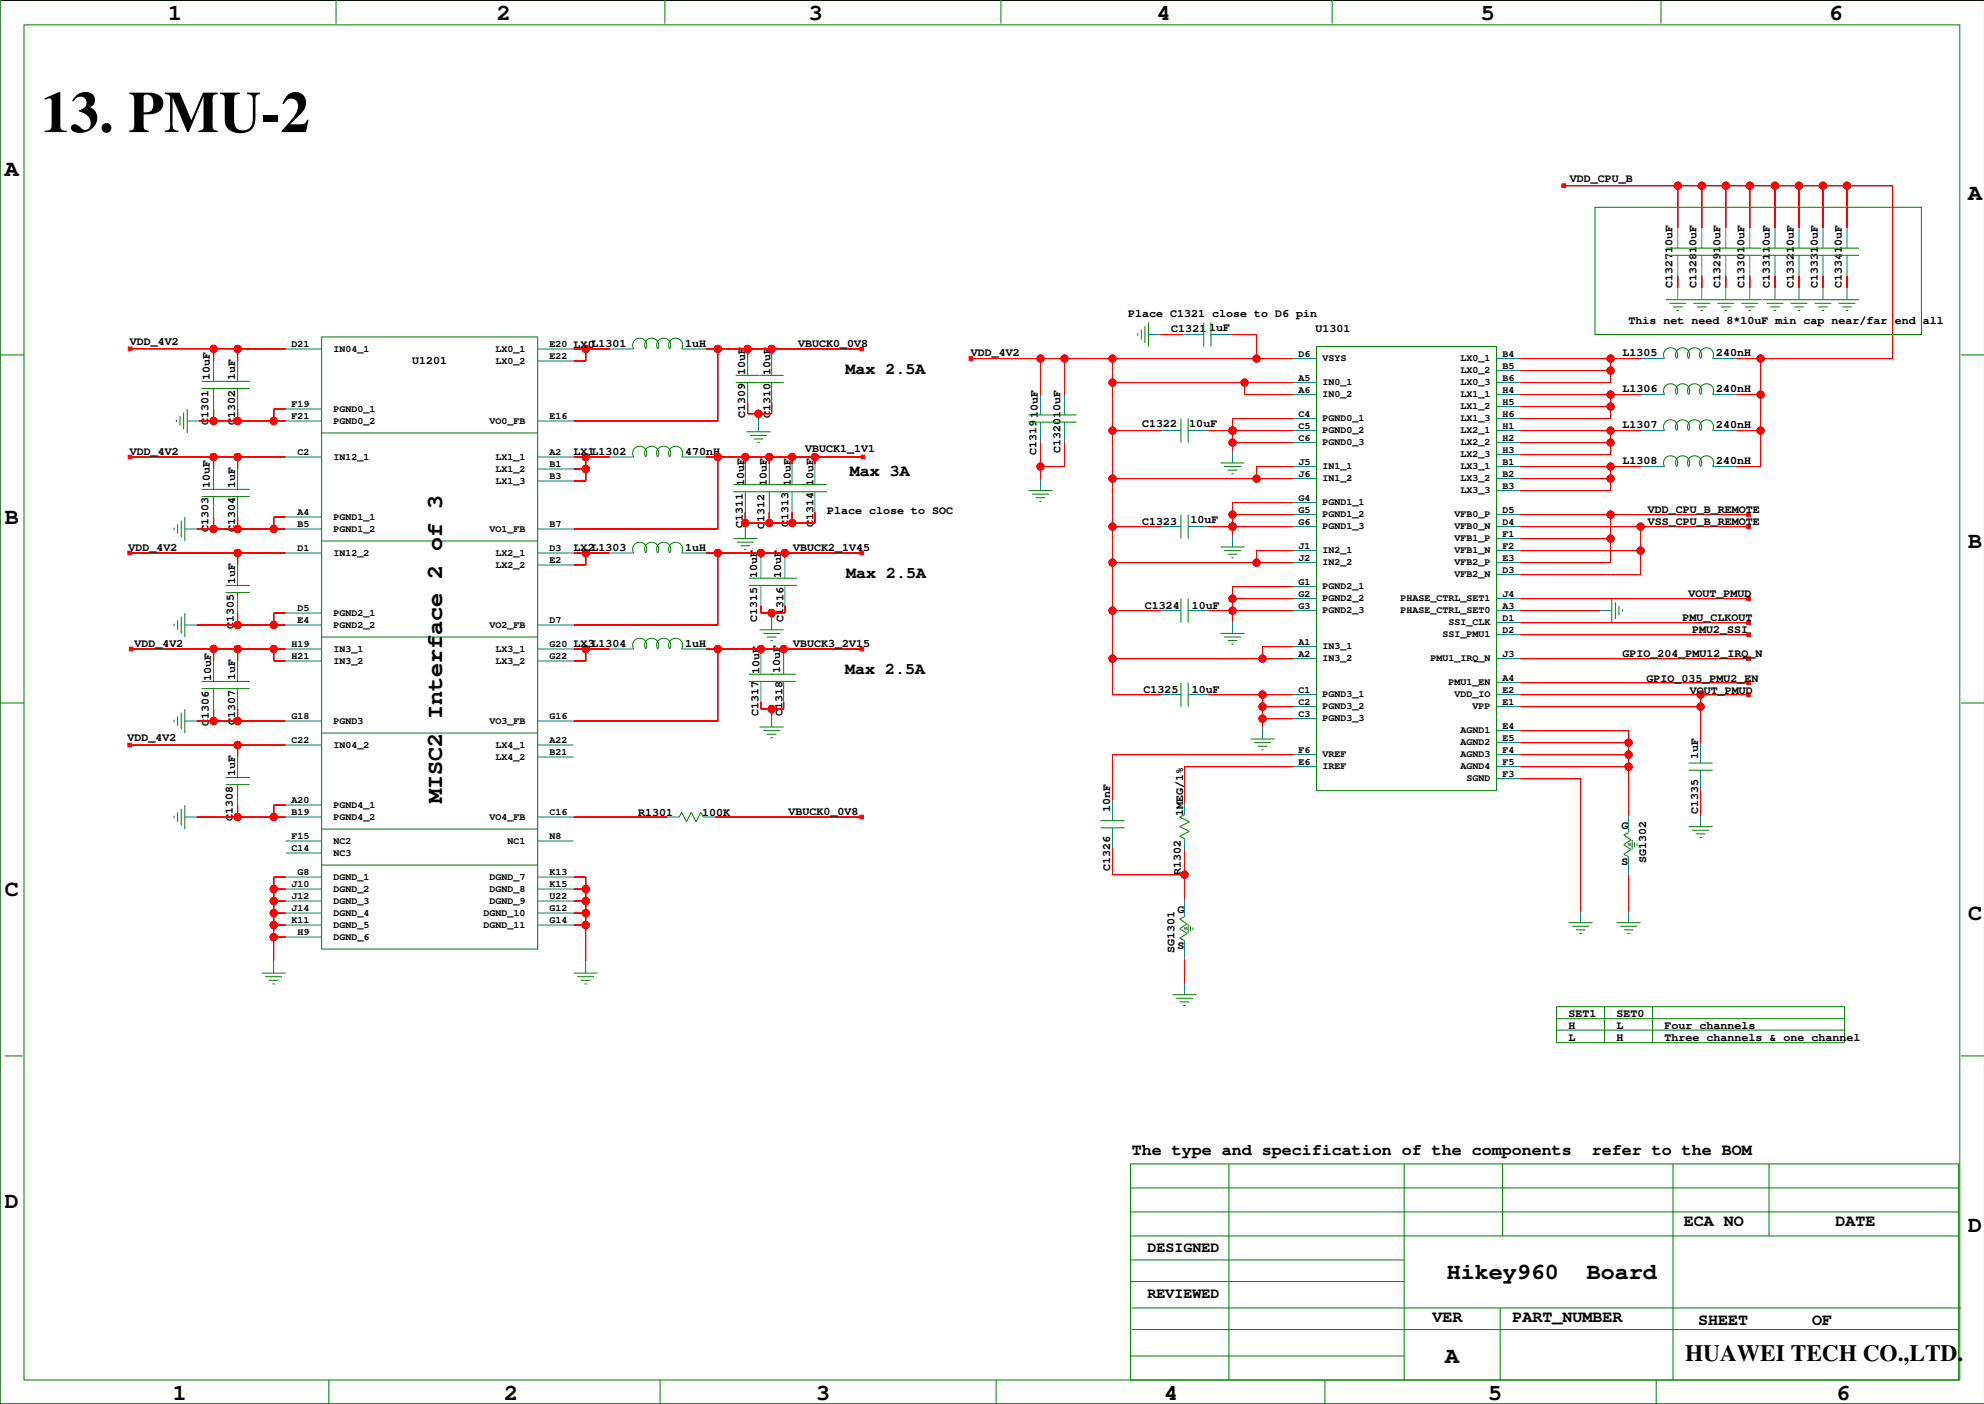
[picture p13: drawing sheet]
<svg xmlns="http://www.w3.org/2000/svg" width="420mm" height="297mm" viewBox="0 0 420 297" stroke-linecap="round" stroke-linejoin="round" font-family="sans-serif">
<defs><g id="words">
<text font-size="12.3" x="8.6" y="27.9">13. PMU-2</text>
<g font-size="4.9">
<text x="35.6" y="4.1">1</text>
<text x="105.1" y="4.1">2</text>
<text x="171.2" y="4.1">3</text>
<text x="244.8" y="4.1">4</text>
<text x="313.4" y="4.1">5</text>
<text x="387" y="4.1">6</text>
<text x="1" y="37.1">A</text>
<text x="416.5" y="42.2">A</text>
<text x="1" y="110.8">B</text>
<text x="416.5" y="115.9">B</text>
<text x="93.6" y="169.9" transform="rotate(-90 93.6 169.9)">MISC2 Interface 2 of 3</text>
<text x="1" y="189.5">C</text>
<text x="416.5" y="194.6">C</text>
<text x="1" y="255.5">D</text>
<text x="416.5" y="260.6">D</text>
<text x="306.1" y="270.5">Hikey960</text>
<text x="335.8" y="270.5">Board</text>
<text x="305.8" y="288.3">A</text>
<text x="356.6" y="288">HUAWEI TECH CO.,LTD.</text>
<text x="36.6" y="296.2">1</text>
<text x="106.7" y="296.2">2</text>
<text x="172.7" y="296.2">3</text>
<text x="246.3" y="296.2">4</text>
<text x="314.9" y="296.2">5</text>
<text x="388.5" y="296.2">6</text>
</g>
<g font-size="3.5">
<text x="178.9" y="79.1">Max 2.5A</text>
<text x="179.8" y="100.7">Max 3A</text>
<text x="179.1" y="122.3">Max 2.5A</text>
<text x="178.8" y="142.6">Max 2.5A</text>
<text x="239.5" y="244.4">The type and specification of the components</text>
<text x="336.8" y="244.4">refer to the BOM</text>
<text x="356.3" y="259.4">ECA NO</text>
<text x="388.4" y="259.4">DATE</text>
<text x="303.1" y="279.7">VER</text>
<text x="320" y="279.7">PART_NUMBER</text>
<text x="359.3" y="280.3">SHEET</text>
<text x="383.5" y="280.3">OF</text>
</g>
<g font-size="3.2">
<text x="242.8" y="265">DESIGNED</text>
<text x="242.8" y="274.6">REVIEWED</text>
</g>
<g font-size="2.5">
<text x="332.2" y="38.6">VDD_CPU_B</text>
<text x="379.6" y="53.6" transform="rotate(-90 379.6 53.6)">10uF</text>
<text x="353.9" y="60.9" transform="rotate(-90 353.9 60.9)">C132710uF</text>
<text x="359" y="60.9" transform="rotate(-90 359 60.9)">C132810uF</text>
<text x="364.1" y="60.9" transform="rotate(-90 364.1 60.9)">C132910uF</text>
<text x="369.2" y="60.9" transform="rotate(-90 369.2 60.9)">C133010uF</text>
<text x="374.5" y="60.9" transform="rotate(-90 374.5 60.9)">C133110uF</text>
<text x="379.6" y="60.9" transform="rotate(-90 379.6 60.9)">C1332</text>
<text x="384.6" y="60.9" transform="rotate(-90 384.6 60.9)">C133310uF</text>
<text x="389.7" y="60.9" transform="rotate(-90 389.7 60.9)">C133410uF</text>
<text x="238.7" y="67">Place C1321 close to D6 pin</text>
<text x="247.8" y="70.3">C1321</text>
<text x="255.8" y="70">1uF</text>
<text x="278.3" y="70.3">U1301</text>
<text x="344.6" y="68.6">This net need 8*10uF min cap near/far end all</text>
<text x="27.5" y="73.1">VDD_4V2</text>
<text x="87.2" y="77.1">U1201</text>
<text x="121.4" y="73.6">LX0L1301</text>
<text x="145" y="73.4">1uH</text>
<text x="168.9" y="73.4">VBUCK0_0V8</text>
<text x="205.4" y="75.4">VDD_4V2</text>
<text x="343.3" y="75.4">L1305</text>
<text x="363.1" y="75.4">240nH</text>
<text x="44.4" y="80.4" transform="rotate(-90 44.4 80.4)">10uF</text>
<text x="49.8" y="80.4" transform="rotate(-90 49.8 80.4)">1uF</text>
<text x="163" y="79.4" transform="rotate(-90 163 79.4)">10uF</text>
<text x="343.3" y="83">L1306</text>
<text x="363.1" y="83">240nH</text>
<text x="44.1" y="89.9" transform="rotate(-90 44.1 89.9)">C1301</text>
<text x="49.8" y="89.9" transform="rotate(-90 49.8 89.9)">C1302</text>
<text x="157.7" y="88.3" transform="rotate(-90 157.7 88.3)">C1309 10uF</text>
<text x="163" y="88.3" transform="rotate(-90 163 88.3)">C1310</text>
<text x="219.6" y="88.4" transform="rotate(-90 219.6 88.4)">10uF</text>
<text x="170.4" y="95.7">VBUCK1_1V1</text>
<text x="224.4" y="95.9" transform="rotate(-90 224.4 95.9)">C132010uF</text>
<text x="241.7" y="90.4">C1322</text>
<text x="251.7" y="90.4">10uF</text>
<text x="343.3" y="90.7">L1307</text>
<text x="363.1" y="90.7">240nH</text>
<text x="27.5" y="96.2">VDD_4V2</text>
<text x="121.4" y="96.2">LX1L1302</text>
<text x="145" y="96.2">470nH</text>
<text x="219.3" y="96.2" transform="rotate(-90 219.3 96.2)">C1319</text>
<text x="343.3" y="98.3">L1308</text>
<text x="363.1" y="98.3">240nH</text>
<text x="44.4" y="103.3" transform="rotate(-90 44.4 103.3)">10uF</text>
<text x="49.8" y="103.3" transform="rotate(-90 49.8 103.3)">1uF</text>
<text x="157.4" y="102.8" transform="rotate(-90 157.4 102.8)">10uF</text>
<text x="162.3" y="102.8" transform="rotate(-90 162.3 102.8)">10uF</text>
<text x="167.3" y="102.8" transform="rotate(-90 167.3 102.8)">10uF</text>
<text x="44.1" y="112.5" transform="rotate(-90 44.1 112.5)">C1303</text>
<text x="49.8" y="112.5" transform="rotate(-90 49.8 112.5)">C1304</text>
<text x="157.2" y="111.7" transform="rotate(-90 157.2 111.7)">C1311</text>
<text x="161.8" y="112" transform="rotate(-90 161.8 112)">C1312</text>
<text x="166.8" y="111.5" transform="rotate(-90 166.8 111.5)">C1313</text>
<text x="172.2" y="111.5" transform="rotate(-90 172.2 111.5)">C1314 10uF</text>
<text x="175" y="108.7">Place close to SOC</text>
<text x="241.7" y="111">C1323</text>
<text x="251.9" y="110.7">10uF</text>
<text x="348.7" y="108.4">VDD_CPU_B_REMOTE</text>
<text x="348.7" y="111">VSS_CPU_B_REMOTE</text>
<text x="27.2" y="116.5">VDD_4V2</text>
<text x="121.4" y="116.6">LX2L1303</text>
<text x="145" y="116.6">1uH</text>
<text x="167.9" y="116.6">VBUCK2_1V45</text>
<text x="49.8" y="123.6" transform="rotate(-90 49.8 123.6)">1uF</text>
<text x="160.2" y="122.3" transform="rotate(-90 160.2 122.3)">10uF</text>
<text x="165.3" y="122.3" transform="rotate(-90 165.3 122.3)">10uF</text>
<text x="160.2" y="131.5" transform="rotate(-90 160.2 131.5)">C1315</text>
<text x="165.8" y="131.5" transform="rotate(-90 165.8 131.5)">C1316</text>
<text x="242.2" y="128.7">C1324</text>
<text x="252.2" y="128.7">10uF</text>
<text x="356" y="131.3">PMU_CLKOUT</text>
<text x="357.3" y="126.2">VOUT_PMUD</text>
<text x="28.4" y="136.9">VDD_4V2</text>
<text x="49.5" y="133" transform="rotate(-90 49.5 133)">C1305</text>
<text x="121.4" y="136.9">LX3L1304</text>
<text x="145" y="136.9">1uH</text>
<text x="167.9" y="136.9">VBUCK3_2V15</text>
<text x="358.1" y="133.8">PMU2_SSI</text>
<text x="49.8" y="143.9" transform="rotate(-90 49.8 143.9)">1uF</text>
<text x="160.7" y="142.6" transform="rotate(-90 160.7 142.6)">10uF</text>
<text x="165.1" y="142.4" transform="rotate(-90 165.1 142.4)">10uF</text>
<text x="343.3" y="138.9">GPIO_204_PMU12_IRQ_N</text>
<text x="44.7" y="144.2" transform="rotate(-90 44.7 144.2)">10uF</text>
<text x="242" y="146.5">C1325</text>
<text x="252.2" y="146.5">10uF</text>
<text x="348.4" y="144.2">GPIO_035_PMU2_EN</text>
<text x="357.6" y="146.8">VOUT_PMUD</text>
<text x="44.2" y="153.6" transform="rotate(-90 44.2 153.6)">C1306</text>
<text x="49.8" y="153.4" transform="rotate(-90 49.8 153.4)">C1307</text>
<text x="160.5" y="151.6" transform="rotate(-90 160.5 151.6)">C1317</text>
<text x="165.6" y="151.6" transform="rotate(-90 165.6 151.6)">C1318</text>
<text x="27" y="156.9">VDD_4V2</text>
<text x="359.3" y="160.7" transform="rotate(-90 359.3 160.7)">1uF</text>
<text x="49.8" y="164.2" transform="rotate(-90 49.8 164.2)">1uF</text>
<text x="49.3" y="173.7" transform="rotate(-90 49.3 173.7)">C1308</text>
<text x="135.1" y="172.7">R1301</text>
<text x="148.6" y="172.7">100K</text>
<text x="166.8" y="172.4">VBUCK0_0V8</text>
<text x="234.9" y="171.8" transform="rotate(-90 234.9 171.8)">10nF</text>
<text x="250.4" y="172.6" transform="rotate(-90 250.4 172.6)">1MEG/1%</text>
<text x="359.3" y="172.1" transform="rotate(-90 359.3 172.1)">C1335</text>
<text x="343.1" y="175.4">G</text>
<text x="234.9" y="184.3" transform="rotate(-90 234.9 184.3)">C1326</text>
<text x="249.9" y="185.1" transform="rotate(-90 249.9 185.1)">R1302</text>
<text x="343.1" y="183">S</text>
<text x="348.3" y="182.5" transform="rotate(-90 348.3 182.5)">SG1302</text>
<text x="249.2" y="193.2">G</text>
<text x="248.5" y="201.6" transform="rotate(-90 248.5 201.6)">SG1301</text>
<text x="249.2" y="200.8">S</text>
<text x="331.9" y="215.1">SET1</text>
<text x="342.1" y="215.1">SET0</text>
<text x="331.9" y="217.6">H</text>
<text x="331.9" y="220.2">L</text>
<text x="342.1" y="217.6">L</text>
<text x="342.1" y="220.2">H</text>
<text x="352.2" y="217.6">Four channels</text>
<text x="352.2" y="220.2">Three channels &amp; one channel</text>
</g>
<g font-size="2.1">
<text x="61.7" y="73.4">D21</text>
<text x="70.6" y="74.4">IN04_1</text>
<text x="104.9" y="74.4">LX0_1</text>
<text x="104.9" y="77">LX0_2</text>
<text x="116.3" y="76">E22</text>
<text x="116.3" y="73.4">E20</text>
<text x="274.8" y="75.5">D6</text>
<text x="279.8" y="76.4">VSYS</text>
<text x="309" y="76.5">LX0_1</text>
<text x="317.9" y="75.5">B4</text>
<text x="274.8" y="83.1">A6</text>
<text x="274.8" y="80.6">A5</text>
<text x="279.8" y="81.5">IN0_1</text>
<text x="309" y="79">LX0_2</text>
<text x="309" y="81.5">LX0_3</text>
<text x="317.9" y="83.1">H4</text>
<text x="317.9" y="80.6">B6</text>
<text x="317.9" y="78">B5</text>
<text x="61.7" y="88.7">F21</text>
<text x="61.7" y="86.1">F19</text>
<text x="70.6" y="87.1">PGND0_1</text>
<text x="70.6" y="89.7">PGND0_2</text>
<text x="103.6" y="89.7">VO0_FB</text>
<text x="116.3" y="88.7">E16</text>
<text x="274.8" y="88.2">C4</text>
<text x="279.8" y="84.1">IN0_2</text>
<text x="279.8" y="89.1">PGND0_1</text>
<text x="309" y="84.1">LX1_1</text>
<text x="309" y="86.6">LX1_2</text>
<text x="309" y="89.1">LX1_3</text>
<text x="317.9" y="88.2">H6</text>
<text x="317.9" y="85.6">H5</text>
<text x="274.8" y="93.3">C6</text>
<text x="274.8" y="90.7">C5</text>
<text x="279.8" y="91.7">PGND0_2</text>
<text x="279.8" y="94.2">PGND0_3</text>
<text x="309" y="91.7">LX2_1</text>
<text x="309" y="94.2">LX2_2</text>
<text x="317.9" y="95.8">H3</text>
<text x="317.9" y="93.3">H2</text>
<text x="317.9" y="90.7">H1</text>
<text x="63" y="96.3">C2</text>
<text x="70.6" y="97.3">IN12_1</text>
<text x="104.9" y="97.3">LX1_1</text>
<text x="104.9" y="99.8">LX1_2</text>
<text x="116.3" y="98.8">B1</text>
<text x="116.3" y="96.3">A2</text>
<text x="116.3" y="101.4">B3</text>
<text x="274.8" y="100.9">J6</text>
<text x="274.8" y="98.3">J5</text>
<text x="279.8" y="99.3">IN1_1</text>
<text x="279.8" y="101.8">IN1_2</text>
<text x="309" y="96.8">LX2_3</text>
<text x="309" y="99.3">LX3_1</text>
<text x="309" y="101.8">LX3_2</text>
<text x="317.9" y="100.9">B2</text>
<text x="317.9" y="98.3">B1</text>
<text x="104.9" y="102.4">LX1_3</text>
<text x="274.8" y="106">G4</text>
<text x="279.8" y="106.9">PGND1_1</text>
<text x="309" y="104.4">LX3_3</text>
<text x="317.9" y="103.4">B3</text>
<text x="63" y="111.5">B5</text>
<text x="63" y="109">A4</text>
<text x="70.6" y="110">PGND1_1</text>
<text x="70.6" y="112.5">PGND1_2</text>
<text x="103.6" y="112.5">VO1_FB</text>
<text x="116.3" y="111.5">B7</text>
<text x="274.8" y="111">G6</text>
<text x="274.8" y="108.5">G5</text>
<text x="279.8" y="109.5">PGND1_2</text>
<text x="279.8" y="112">PGND1_3</text>
<text x="307.8" y="109.5">VFB0_P</text>
<text x="307.8" y="112">VFB0_N</text>
<text x="317.9" y="113.6">F1</text>
<text x="317.9" y="111">D4</text>
<text x="317.9" y="108.5">D5</text>
<text x="63" y="116.6">D1</text>
<text x="70.6" y="117.6">IN12_2</text>
<text x="104.9" y="117.6">LX2_1</text>
<text x="116.3" y="119.2">E2</text>
<text x="116.3" y="116.6">D3</text>
<text x="274.8" y="118.6">J2</text>
<text x="274.8" y="116.1">J1</text>
<text x="279.8" y="117.1">IN2_1</text>
<text x="279.8" y="119.6">IN2_2</text>
<text x="307.8" y="114.5">VFB1_P</text>
<text x="307.8" y="117.1">VFB1_N</text>
<text x="307.8" y="119.6">VFB2_P</text>
<text x="317.9" y="118.6">E3</text>
<text x="317.9" y="116.1">F2</text>
<text x="104.9" y="120.1">LX2_2</text>
<text x="274.8" y="123.7">G1</text>
<text x="279.8" y="124.7">PGND2_1</text>
<text x="307.8" y="122.2">VFB2_N</text>
<text x="317.9" y="121.2">D3</text>
<text x="63" y="131.9">E4</text>
<text x="63" y="129.3">D5</text>
<text x="70.6" y="130.3">PGND2_1</text>
<text x="116.3" y="131.9">D7</text>
<text x="274.8" y="128.8">G3</text>
<text x="274.8" y="126.3">G2</text>
<text x="279.8" y="127.2">PGND2_2</text>
<text x="279.8" y="129.8">PGND2_3</text>
<text x="296.3" y="127.2">PHASE_CTRL_SET1</text>
<text x="296.3" y="129.8">PHASE_CTRL_SET0</text>
<text x="317.9" y="131.3">D1</text>
<text x="317.9" y="128.8">A3</text>
<text x="317.9" y="126.3">J4</text>
<text x="61.7" y="136.9">H19</text>
<text x="70.6" y="132.8">PGND2_2</text>
<text x="70.6" y="137.9">IN3_1</text>
<text x="103.6" y="132.8">VO2_FB</text>
<text x="104.9" y="137.9">LX3_1</text>
<text x="116.3" y="136.9">G20</text>
<text x="274.8" y="136.4">A1</text>
<text x="279.8" y="137.4">IN3_1</text>
<text x="305.2" y="134.9">SSI_PMU1</text>
<text x="306.5" y="132.3">SSI_CLK</text>
<text x="317.9" y="133.9">D2</text>
<text x="61.7" y="139.5">H21</text>
<text x="70.6" y="140.4">IN3_2</text>
<text x="104.9" y="140.4">LX3_2</text>
<text x="116.3" y="139.5">G22</text>
<text x="274.8" y="139">A2</text>
<text x="279.8" y="139.9">IN3_2</text>
<text x="302.7" y="139.9">PMU1_IRQ_N</text>
<text x="317.9" y="139">J3</text>
<text x="274.8" y="149.1">C2</text>
<text x="274.8" y="146.6">C1</text>
<text x="279.8" y="147.6">PGND3_1</text>
<text x="306.5" y="145">PMU1_EN</text>
<text x="307.8" y="147.6">VDD_IO</text>
<text x="317.9" y="149.1">E1</text>
<text x="317.9" y="146.6">E2</text>
<text x="317.9" y="144">A4</text>
<text x="61.7" y="152.2">G18</text>
<text x="70.6" y="153.1">PGND3</text>
<text x="103.6" y="153.1">VO3_FB</text>
<text x="116.3" y="152.2">G16</text>
<text x="274.8" y="151.7">C3</text>
<text x="279.8" y="150.1">PGND3_2</text>
<text x="279.8" y="152.6">PGND3_3</text>
<text x="309" y="155.2">AGND1</text>
<text x="311.6" y="150.1">VPP</text>
<text x="317.9" y="154.2">E4</text>
<text x="61.7" y="157.2">C22</text>
<text x="70.6" y="158.2">IN04_2</text>
<text x="104.9" y="158.2">LX4_1</text>
<text x="104.9" y="160.8">LX4_2</text>
<text x="116.3" y="159.8">B21</text>
<text x="116.3" y="157.2">A22</text>
<text x="274.8" y="161.8">E6</text>
<text x="274.8" y="159.3">F6</text>
<text x="279.8" y="160.3">VREF</text>
<text x="309" y="157.7">AGND2</text>
<text x="309" y="160.3">AGND3</text>
<text x="317.9" y="161.8">F5</text>
<text x="317.9" y="159.3">F4</text>
<text x="317.9" y="156.7">E5</text>
<text x="279.8" y="162.8">IREF</text>
<text x="309" y="162.8">AGND4</text>
<text x="310.3" y="165.3">SGND</text>
<text x="317.9" y="164.4">F3</text>
<text x="61.7" y="172.5">B19</text>
<text x="61.7" y="169.9">A20</text>
<text x="70.6" y="173.5">PGND4_2</text>
<text x="70.6" y="170.9">PGND4_1</text>
<text x="103.6" y="173.5">VO4_FB</text>
<text x="116.3" y="172.5">C16</text>
<text x="61.7" y="177.6">F15</text>
<text x="70.6" y="178.5">NC2</text>
<text x="107.4" y="178.5">NC1</text>
<text x="116.3" y="177.6">N8</text>
<text x="61.7" y="180.1">C14</text>
<text x="63" y="185.2">G8</text>
<text x="70.6" y="181.1">NC3</text>
<text x="116.3" y="185.2">K13</text>
<text x="61.7" y="190.3">J12</text>
<text x="61.7" y="187.7">J10</text>
<text x="70.6" y="186.2">DGND_1</text>
<text x="70.6" y="188.7">DGND_2</text>
<text x="70.6" y="191.2">DGND_3</text>
<text x="103.6" y="186.2">DGND_7</text>
<text x="103.6" y="188.7">DGND_8</text>
<text x="103.6" y="191.2">DGND_9</text>
<text x="116.3" y="190.3">U22</text>
<text x="116.3" y="187.7">K15</text>
<text x="61.7" y="195.3">K11</text>
<text x="61.7" y="192.8">J14</text>
<text x="63" y="197.9">H9</text>
<text x="70.6" y="193.8">DGND_4</text>
<text x="70.6" y="196.3">DGND_5</text>
<text x="102.3" y="193.8">DGND_10</text>
<text x="102.3" y="196.3">DGND_11</text>
<text x="116.3" y="195.3">G14</text>
<text x="116.3" y="192.8">G12</text>
<text x="70.6" y="198.9">DGND_6</text>
</g>
<g font-size="1.1">
<text x="345.1" y="179" transform="rotate(-90 345.1 179)">S</text>
<text x="251.2" y="196.7" transform="rotate(-90 251.2 196.7)">S</text>
</g>
</g></defs>
<path d="M419.9 .1h-419.9v296.9h419.9" fill="none" stroke="#000" stroke-width=".21"/>
<g fill="none" stroke="#007f7f" stroke-width=".21">
<path d="M355 48.2v4.3M355 54v4.3M360.1 48.2v4.3M360.1 54v4.3M365.2 48.2v4.3M365.2 54v4.3M370.2 48.2v4.3M370.2 54v4.3M375.6 48.2v4.3M375.6 54v4.3M380.7 48.2v4.3M380.7 54v4.3"/>
<path d="M385.7 48.2v4.3M385.7 54v4.3M390.8 48.2v4.3M390.8 54v4.3M45.2 76.4v4.3M50.3 76.4v4.3M60.4 73.8h7.7M113.8 73.8h7.6M113.8 76.4h7.6M129 73.8h5.1M144.2 73.8h5.1M158.2 75.1v4.3"/>
<path d="M163.3 75.1v4.3M243 70.8h2.6M250.4 70.8h4.3M256.2 70.8h4.3M273.5 75.9h5.1M316.7 75.9h5M316.7 78.4h5M347.1 75.9h5.1M355 60.9v2.5M360.1 60.9v2.5M362.4 75.9h5.1M365.2 60.9v2.5"/>
<path d="M370.2 60.9v2.5M375.6 60.9v2.5M380.7 60.9v2.5M385.7 60.9v2.5M390.8 60.9v2.5M39.6 89.1h2.6M45.2 82.2v4.3M45.2 99.2v4.3M50.3 82.2v4.3M50.3 99.2v4.3M60.4 86.5h7.7M60.4 96.7h7.7"/>
<path d="M60.4 89.1h7.7M113.8 96.7h7.6M113.8 99.2h7.6M113.8 89.1h7.6M129 96.7h5.1M144.2 96.7h5.1M157.7 98.2v4.3M158.2 80.9v4.4M160.5 88.8v2.5M162.8 98.2v4.3M163.3 80.9v4.4M167.6 98.2v4.3"/>
<path d="M172.4 98.2v4.3M220.2 83.5v4.3M220.2 89.3v4.3M225.2 83.5v4.3M225.2 89.3v4.3M245.6 91.1h4.3M251.4 91.1h4.3M260.8 95.4v2.5M273.5 91.1h5.1M273.5 98.7h5.1M273.5 83.5h5.1M273.5 80.9h5.1"/>
<path d="M273.5 88.6h5.1M273.5 93.6h5.1M316.7 91.1h5M316.7 98.7h5M316.7 83.5h5M316.7 80.9h5M316.7 88.6h5M316.7 93.6h5M316.7 86h5M316.7 96.2h5M347.1 91.1h5.1M347.1 98.7h5.1"/>
<path d="M347.1 83.5h5.1M362.4 91.1h5.1M362.4 98.7h5.1M362.4 83.5h5.1M39.1 111.9h2.5M45.2 105.1v4.3M50.3 105.1v4.3M50.3 119.5v4.4M60.4 111.9h7.7M60.4 109.4h7.7M60.4 117h7.7M113.8 101.8h7.6"/>
<path d="M113.8 111.9h7.6M113.8 117h7.6M113.8 119.5h7.6M129 117h5.1M144.2 117h5.1M157.7 104v4.4M157.7 111.4v2.5M161 118v4.3M162.8 104v4.4M166.1 118v4.3M167.6 104v4.4M172.4 104v4.4"/>
<path d="M220.2 101.2v2.6M245.6 111.4h4.3M251.4 111.4h4.3M260.8 113.2v2.5M273.5 111.4h5.1M273.5 101.2h5.1M273.5 106.3h5.1M273.5 108.9h5.1M273.5 116.5h5.1M273.5 119h5.1M316.7 111.4h5M316.7 101.2h5"/>
<path d="M316.7 108.9h5M316.7 116.5h5M316.7 119h5M316.7 103.8h5M316.7 113.9h5M39.1 132.2h2.5M45.2 139.8v4.4M50.3 125.4v4.3M50.3 139.8v4.4M60.4 137.3h7.7M60.4 129.7h7.7M60.4 132.2h7.7"/>
<path d="M60.4 139.8h7.7M113.8 137.3h7.6M113.8 132.2h7.6M113.8 139.8h7.6M129 137.3h5.1M144.2 137.3h5.1M161 123.9v4.3M161 138.3v4.3M163.3 130.7v2.5M165.8 138.3v4.3M166.1 123.9v4.3M245.6 129.2h4.3"/>
<path d="M251.4 129.2h4.3M260.8 131.5v2.5M273.5 129.2h5.1M273.5 124.1h5.1M273.5 126.6h5.1M273.5 136.8h5.1M273.5 139.3h5.1M316.7 129.2h5M316.7 126.6h5M316.7 139.3h5M316.7 121.6h5M316.7 131.7h5"/>
<path d="M316.7 134.3h5M338.5 129.2h2.5M39.1 152.5h2.5M45.2 145.7v4.3M50.3 145.7v4.3M60.4 152.5h7.7M60.4 157.6h7.7M113.8 152.5h7.6M113.8 157.6h7.6M161 144.2v4.3M163.3 151.3v2.5M165.8 144.2v4.3"/>
<path d="M245.6 147h4.3M251.4 147h4.3M267.1 153.8v2.6M273.5 147h5.1M273.5 149.5h5.1M273.5 152h5.1M273.5 159.7h5.1M316.7 147h5M316.7 149.5h5M316.7 159.7h5M316.7 144.4h5M316.7 154.6h5"/>
<path d="M316.7 157.1h5M359.8 157.1v4.3M39.1 172.9h2.5M50.3 160.2v4.3M50.3 166v4.3M60.4 172.9h7.7M60.4 170.3h7.7M60.4 177.9h7.7M113.8 172.9h7.6M113.8 160.2h7.6M113.8 177.9h7.6M141.2 172.9h2.5"/>
<path d="M148.8 172.9h2.5M235.4 169.3v4.3M235.4 175.1v4.4M250.6 169.8v2.6M250.6 177.4v2.6M273.5 162.2h5.1M316.7 162.2h5M316.7 164.7h5M344.6 172.4v3.8M359.8 163v4.3M359.8 172.4v2.5M60.4 185.6h7.7"/>
<path d="M60.4 188.1h7.7M60.4 190.6h7.7M60.4 193.2h7.7M60.4 195.7h7.7M60.4 180.5h7.7M60.4 198.3h7.7M113.8 185.6h7.6M113.8 188.1h7.6M113.8 190.6h7.6M113.8 193.2h7.6M113.8 195.7h7.6M250.6 190.1v3.8"/>
<path d="M250.6 199v3.8M334.4 192.7v2.5M344.6 181.2v3.9M344.6 192.7v2.5M57.9 203.3v2.6M123.9 203.3v2.6M250.6 207.9v2.5"/>
</g>
<g fill="none" stroke="#007f00" stroke-width=".21">
<path d="M0 -.1v297.1h419.9M71.1 -.1v5.1M140.7 -.1v5.1M211.8 -.1v5.1M281.9 -.1v5.1M351.5 -.1v5.1M5.1 5.3h409.6v286.7h-409.6zM337.5 43.9h69.1v26.9h-69.1zM352.5 52.5h20.3M352.5 54h20.3M373 52.5h20.4M373 54h20.4"/>
<path d="M0 75.1h5.1M68.1 71.3h45.7v129.5h-45.7zM134.1 73.8a1.5 1.5 0 0 1 1.3-2.3 1.5 1.5 0 0 1 1.2 2.3 1.5 1.5 0 0 1 1.3-2.3 1.5 1.5 0 0 1 1.3 2.3 1.5 1.5 0 0 1 1.2-2.3 1.5 1.5 0 0 1 1.3 2.3 1.5 1.5 0 0 1 1.3-2.3 1.5 1.5 0 0 1 1.2 2.3M155.7 79.4h10.1M240.7 70.5v.5M241.5 69.8v2M242.3 69v3.6M243 68.2v5.1M254.7 68.2v5.1M256.2 68.2v5.1M278.6 73.3h38.1v94h-38.1zM352.2 75.9a1.5 1.5 0 0 1 1.3-2.3 1.5 1.5 0 0 1 1.3 2.3 1.5 1.5 0 0 1 1.2-2.3 1.5 1.5 0 0 1 1.3 2.3 1.5 1.5 0 0 1 1.3-2.3 1.5 1.5 0 0 1 1.2 2.3 1.5 1.5 0 0 1 1.3-2.3 1.5 1.5 0 0 1 1.3 2.3"/>
<path d="M352.5 63.4h20.3M353.2 64.2h3.6M354 64.9h2M354.8 65.7h.5M358.3 64.2h3.6M359.1 64.9h2M359.8 65.7h.5M363.4 64.2h3.5M364.2 64.9h2M364.9 65.7h.5M368.5 64.2h3.5M369.2 64.9h2.1"/>
<path d="M370 65.7h.5M373 63.4h20.4M373.8 64.2h3.6M374.6 64.9h2M375.3 65.7h.5M378.9 64.2h3.5M379.6 64.9h2.1M380.4 65.7h.5M384 64.2h3.5M384.7 64.9h2.1M385.5 65.7h.5M389 64.2h3.6"/>
<path d="M389.8 64.9h2M390.6 65.7h.5M414.9 75.1h5M37.3 88.8v.5M38.1 88v2.1M38.9 87.3v3.5M39.6 86.5v5.1M42.7 82.2h10.1M42.7 80.7h10.1M68.1 91.6h45.7M134.1 96.7a1.5 1.5 0 0 1 1.3-2.3 1.5 1.5 0 0 1 1.2 2.3 1.5 1.5 0 0 1 1.3-2.3 1.5 1.5 0 0 1 1.3 2.3 1.5 1.5 0 0 1 1.2-2.3 1.5 1.5 0 0 1 1.3 2.3 1.5 1.5 0 0 1 1.3-2.3 1.5 1.5 0 0 1 1.2 2.3M155.7 80.9h10.1"/>
<path d="M158 91.3h5M158.7 92.1h3.6M159.5 92.9h2M160.2 93.6h.5M217.6 87.8h10.2M217.6 89.3h10.2M249.9 88.6v5M251.4 88.6v5M258.3 97.9h5M259 98.7h3.6M259.8 99.5h2M352.2 98.7a1.5 1.5 0 0 1 1.3-2.3 1.5 1.5 0 0 1 1.3 2.3 1.5 1.5 0 0 1 1.2-2.3 1.5 1.5 0 0 1 1.3 2.3 1.5 1.5 0 0 1 1.3-2.3 1.5 1.5 0 0 1 1.2 2.3 1.5 1.5 0 0 1 1.3-2.3 1.5 1.5 0 0 1 1.3 2.3"/>
<path d="M352.2 91.1a1.5 1.5 0 0 1 1.3-2.3 1.5 1.5 0 0 1 1.3 2.3 1.5 1.5 0 0 1 1.2-2.3 1.5 1.5 0 0 1 1.3 2.3 1.5 1.5 0 0 1 1.3-2.3 1.5 1.5 0 0 1 1.2 2.3 1.5 1.5 0 0 1 1.3-2.3 1.5 1.5 0 0 1 1.3 2.3M352.2 83.5a1.5 1.5 0 0 1 1.3-2.3 1.5 1.5 0 0 1 1.3 2.3 1.5 1.5 0 0 1 1.2-2.3 1.5 1.5 0 0 1 1.3 2.3 1.5 1.5 0 0 1 1.3-2.3 1.5 1.5 0 0 1 1.2 2.3 1.5 1.5 0 0 1 1.3-2.3 1.5 1.5 0 0 1 1.3 2.3M36.8 111.7v.5M37.6 110.9v2M38.3 110.1v3.6M39.1 109.4v5.1M42.7 105.1h10.1M42.7 103.5h10.1M68.1 114.5h45.7M134.1 117a1.5 1.5 0 0 1 1.3-2.3 1.5 1.5 0 0 1 1.2 2.3 1.5 1.5 0 0 1 1.3-2.3 1.5 1.5 0 0 1 1.3 2.3 1.5 1.5 0 0 1 1.2-2.3 1.5 1.5 0 0 1 1.3 2.3 1.5 1.5 0 0 1 1.3-2.3 1.5 1.5 0 0 1 1.2 2.3M155.2 104h19.8M155.2 102.5h19.8"/>
<path d="M155.2 113.9h5M155.9 114.7h3.6M156.7 115.5h2M157.4 116.2h.6M217.6 103.8h5.1M218.4 104.6h3.5M219.2 105.3h2M219.9 106.1h.5M249.9 108.9v5M251.4 108.9v5M258.3 115.7h5M259 116.5h3.6"/>
<path d="M259.8 117.2h2M260.5 100.2h.6M260.5 118h.6M36.8 132v.5M37.6 131.2v2M38.3 130.5v3.5M39.1 129.7v5.1M47.7 123.9h5.1M47.7 125.4h5.1M68.1 134.8h45.7M74.7 136.3h.1M74.9 136.6h.1"/>
<path d="M134.1 137.3a1.5 1.5 0 0 1 1.3-2.3 1.5 1.5 0 0 1 1.2 2.3 1.5 1.5 0 0 1 1.3-2.3 1.5 1.5 0 0 1 1.3 2.3 1.5 1.5 0 0 1 1.2-2.3 1.5 1.5 0 0 1 1.3 2.3 1.5 1.5 0 0 1 1.3-2.3 1.5 1.5 0 0 1 1.2 2.3M158.5 123.9h10.1M158.5 122.3h10.1M160.7 133.2h5.1M161.5 134h3.6M162.3 134.8h2M163 135.5h.5M249.9 126.6v5.1M251.4 126.6v5.1M258.3 134h5M259 134.8h3.6M259.8 135.5h2"/>
<path d="M260.5 136.3h.6M341 126.6v5.1M341.8 127.4v3.6M342.6 128.2v2M343.3 128.9v.5M0 148.7h5.1M36.8 152.3v.5M37.6 151.5v2.1M38.3 150.8v3.5M39.1 150v5.1M42.7 144.2h10.1M42.7 145.7h10.1"/>
<path d="M68.1 155.1h45.7M158.5 144.2h9.9M158.5 142.6h9.9M160.7 153.8h5.1M161.5 154.6h3.6M162.3 155.3h2M163 156.1h.5M249.9 144.4v5.1M251.4 144.4v5.1M264.6 156.4h5.1M265.4 157.1h3.5M266.1 157.9h2.1"/>
<path d="M266.9 158.6h.5M414.9 148.7h5M36.8 172.6v.5M37.6 171.8v2.1M38.3 171.1v3.5M39.1 170.3v5.1M47.7 166h5.1M47.7 164.5h5.1M68.1 175.4h45.7M143.7 172.9l.5-1.1 1.1 2.1 1-2.1 1 2.1 1-2.1 .5 1.1M232.9 175.1h5M232.9 173.6h5"/>
<path d="M250.6 172.4l-1 .5 2.1 1-2.1 1 2.1 1-2.1 1 1 .5M344.6 176.2l-1 .5 1.5 1-1.5 1 1.5 1-1.5 1 1 .5M345.4 177.7v2M345.9 178.2v1M346.4 178.4v.6M357.3 174.9h5.1M357.3 163h5.1M357.3 161.4h5.1M358.1 175.7h3.5M358.8 176.4h2.1M359.6 177.2h.5M68.1 183h45.7"/>
<path d="M250.6 193.9l-1 .5 1.5 1.1-1.5 1 1.5 1-1.5 1 1 .5M251.4 195.5v2M251.9 196v1M252.4 196.2v.5M331.9 195.2h5.1M332.7 196h3.5M333.4 196.7h2.1M334.2 197.5h.5M342.1 195.2h5M342.8 196h3.6M343.6 196.7h2M344.3 197.5h.6"/>
<path d="M55.4 205.9h5M56.1 206.6h3.6M56.9 207.4h2M57.6 208.2h.6M121.4 205.9h5.1M122.1 206.6h3.6M122.9 207.4h2M123.7 208.2h.5M248.1 210.4h5.1M248.9 211.2h3.5M249.6 212h2.1M250.4 212.7h.5"/>
<path d="M329.4 213h60.9v7.6h-60.9zM329.4 215.5h60.9M329.4 217.9h60.9M339.5 213v7.6M349.7 213v7.6M1 223.4h3.8M414.9 223.4h5M239.2 246.3h175.2v45.7h-175.2zM239.2 251.3h175.2M239.2 256.4h175.2M260 246.3v45.7M297.1 246.3v45.7"/>
<path d="M317.9 246.3v15.2M354 246.3v45.7M374.3 246.3v15.2M239.2 266.6h57.9M239.2 261.5h175.2M239.2 271.1h57.9M239.5 276.7h175.4M317.4 276.7v15.3M69.6 292v5M139.7 292v5M210.8 292v5M239.2 286.9h57.9"/>
<path d="M239.5 281.3h174.9M280.4 292v5M350.4 292v5M383.5 287.4h.1"/>
</g>
<g fill="#f00" stroke="#f00" stroke-width=".21">
<path d="M57.9 198.3v5z"/>
<path d="M57.9 185.6v2.5z"/>
<path d="M57.9 188.1v2.5z"/>
<path d="M57.9 190.6v2.6z"/>
<path d="M57.9 193.2v2.5z"/>
<path d="M123.9 195.7v7.6z"/>
<path d="M123.9 190.6v2.6z"/>
<path d="M123.9 185.6v2.5z"/>
<path d="M123.9 188.1v2.5z"/>
<path d="M50.3 129.7v2.5z"/>
<path d="M57.9 129.7v2.5z"/>
<path d="M50.3 150v2.5z"/>
<path d="M45.2 150v2.5z"/>
<path d="M50.3 170.3v2.6z"/>
<path d="M57.9 170.3v2.6z"/>
<path d="M225.2 93.6v5.1z"/>
<path d="M220.2 98.7v2.5z"/>
<path d="M220.2 93.6v5.1z"/>
<path d="M344.6 185.1v7.6z"/>
<path d="M334.4 164.7v28z"/>
<path d="M359.8 167.3v5.1z"/>
<path d="M260.8 93.6v1.8z"/>
<path d="M260.8 88.6v2.5z"/>
<path d="M260.8 91.1v2.5z"/>
<path d="M260.8 111.4v1.8z"/>
<path d="M260.8 106.3v2.6z"/>
<path d="M260.8 108.9v2.5z"/>
<path d="M267.1 152v1.8z"/>
<path d="M267.1 149.5v2.5z"/>
<path d="M267.1 147v2.5z"/>
<path d="M250.6 202.8v5.1z"/>
<path d="M260.8 129.2v2.3z"/>
<path d="M260.8 126.6v2.6z"/>
<path d="M260.8 124.1v2.5z"/>
<path d="M45.2 86.5v2.6z"/>
<path d="M50.3 86.5v2.6z"/>
<path d="M57.9 86.5v2.6z"/>
<path d="M45.2 109.4v2.5z"/>
<path d="M57.9 109.4v2.5z"/>
<path d="M50.3 109.4v2.5z"/>
<path d="M370.2 58.3v2.6z"/>
<path d="M360.1 58.3v2.6z"/>
<path d="M365.2 58.3v2.6z"/>
<path d="M355 58.3v2.6z"/>
<path d="M390.8 58.3v2.6z"/>
<path d="M380.7 58.3v2.6z"/>
<path d="M385.7 58.3v2.6z"/>
<path d="M375.6 58.3v2.6z"/>
<path d="M163.3 150v1.3z"/>
<path d="M161 148.5v1.5z"/>
<path d="M165.8 148.5v1.5z"/>
<path d="M163.3 129.7v1z"/>
<path d="M166.1 128.2v1.5z"/>
<path d="M161 128.2v1.5z"/>
<path d="M167.6 108.4v2.2z"/>
<path d="M162.8 108.4v2.2z"/>
<path d="M157.7 110.6v.8z"/>
<path d="M172.4 108.4v2.2z"/>
<path d="M157.7 108.4v2.2z"/>
<path d="M160.5 87.5v1.3z"/>
<path d="M163.3 85.3v2.2z"/>
<path d="M158.2 85.3v2.2z"/>
<path d="M360.1 39.3v8.9z"/>
<path d="M365.2 39.3v8.9z"/>
<path d="M370.2 39.3v8.9z"/>
<path d="M375.6 39.3v8.9z"/>
<path d="M380.7 39.3v8.9z"/>
<path d="M385.7 39.3v8.9z"/>
<path d="M390.8 39.3v8.9z"/>
<path d="M372.5 91.1v7.6z"/>
<path d="M372.5 83.5v7.6z"/>
<path d="M372.5 75.9v7.6z"/>
<path d="M355 39.3v8.9z"/>
<path d="M400.5 39.3v36.6z"/>
<path d="M165.8 137.3v1z"/>
<path d="M161 137.3v1z"/>
<path d="M151.9 137.3v15.2z"/>
<path d="M172.4 96.7v1.5z"/>
<path d="M167.6 96.7v1.5z"/>
<path d="M162.8 96.7v1.5z"/>
<path d="M157.7 96.7v1.5z"/>
<path d="M151.9 96.7v15.2z"/>
<path d="M163.3 73.8v1.3z"/>
<path d="M158.2 73.8v1.3z"/>
<path d="M151.9 73.8v15.3z"/>
<path d="M359.8 149.5v7.6z"/>
<path d="M359.8 147v2.5z"/>
<path d="M123.9 73.8v2.6z"/>
<path d="M123.9 99.2v2.6z"/>
<path d="M123.9 96.7v2.5z"/>
<path d="M123.9 117v2.5z"/>
<path d="M123.9 137.3v2.5z"/>
<path d="M344.6 162.2v10.2z"/>
<path d="M344.6 159.7v2.5z"/>
<path d="M344.6 157.1v2.6z"/>
<path d="M344.6 154.6v2.5z"/>
<path d="M340.8 98.7v2.5z"/>
<path d="M340.8 101.2v2.6z"/>
<path d="M340.8 91.1v2.5z"/>
<path d="M340.8 93.6v2.6z"/>
<path d="M340.8 83.5v2.5z"/>
<path d="M340.8 86v2.6z"/>
<path d="M340.8 75.9v2.5z"/>
<path d="M340.8 78.4v2.5z"/>
<path d="M250.6 180v5.1z"/>
<path d="M235.4 179.5v5.6z"/>
<path d="M250.6 185.1v5z"/>
<path d="M235.4 159.7v9.6z"/>
<path d="M250.6 162.2v7.6z"/>
<path d="M340.8 113.9v5.1z"/>
<path d="M340.8 108.9v5z"/>
<path d="M347.1 116.5v5.1z"/>
<path d="M347.1 111.4v5.1z"/>
<path d="M166.1 117v1z"/>
<path d="M161 117v1z"/>
<path d="M151.9 117v15.2z"/>
<path d="M265.9 70.8v5.1z"/>
<path d="M263.3 80.9v2.6z"/>
<path d="M265.9 98.7v2.5z"/>
<path d="M265.9 116.5v2.5z"/>
<path d="M267.1 136.8v2.5z"/>
<path d="M235.4 139.3v7.7z"/>
<path d="M235.4 129.2v10.1z"/>
<path d="M235.4 119v10.2z"/>
<path d="M235.4 111.4v7.6z"/>
<path d="M235.4 101.2v10.2z"/>
<path d="M235.4 91.1v10.1z"/>
<path d="M235.4 80.9v10.2z"/>
<path d="M235.4 75.9v5z"/>
<path d="M220.2 75.9v7.6z"/>
<path d="M225.2 75.9v7.6z"/>
<path d="M50.3 73.8v2.6z"/>
<path d="M45.2 73.8v2.6z"/>
<path d="M45.2 96.7v2.5z"/>
<path d="M50.3 96.7v2.5z"/>
<path d="M50.3 117v2.5z"/>
<path d="M50.3 137.3v2.5z"/>
<path d="M57.9 137.3v2.5z"/>
<path d="M45.2 137.3v2.5z"/>
<path d="M50.3 157.6v2.6z"/>
<path d="M57.9 195.7h2.5z" fill-rule="evenodd"/>
<path d="M57.9 193.2h2.5z" fill-rule="evenodd"/>
<path d="M57.9 190.6h2.5z" fill-rule="evenodd"/>
<path d="M57.9 188.1h2.5z" fill-rule="evenodd"/>
<path d="M57.9 185.6h2.5z" fill-rule="evenodd"/>
<path d="M57.9 195.7v2.6z" fill-rule="evenodd"/>
<path d="M57.9 198.3h2.5z" fill-rule="evenodd"/>
<path d="M121.4 193.2h2.5z" fill-rule="evenodd"/>
<path d="M121.4 195.7h2.5z" fill-rule="evenodd"/>
<path d="M123.9 193.2v2.5z" fill-rule="evenodd"/>
<path d="M121.4 188.1h2.5z" fill-rule="evenodd"/>
<path d="M121.4 185.6h2.5z" fill-rule="evenodd"/>
<path d="M121.4 190.6h2.5z" fill-rule="evenodd"/>
<path d="M41.6 132.2h8.7z" fill-rule="evenodd"/>
<path d="M57.9 129.7h2.5z" fill-rule="evenodd"/>
<path d="M50.3 132.2h7.6z" fill-rule="evenodd"/>
<path d="M57.9 132.2h2.5z" fill-rule="evenodd"/>
<path d="M41.6 152.5h3.6z" fill-rule="evenodd"/>
<path d="M50.3 152.5h10.1z" fill-rule="evenodd"/>
<path d="M45.2 152.5h5.1z" fill-rule="evenodd"/>
<path d="M41.6 172.9h8.7z" fill-rule="evenodd"/>
<path d="M57.9 172.9h2.5z" fill-rule="evenodd"/>
<path d="M50.3 172.9h7.6z" fill-rule="evenodd"/>
<path d="M57.9 170.3h2.5z" fill-rule="evenodd"/>
<path d="M220.2 98.7h5z" fill-rule="evenodd"/>
<path d="M321.7 164.7h12.7z" fill-rule="evenodd"/>
<path d="M260.8 91.1h12.7z" fill-rule="evenodd"/>
<path d="M255.7 91.1h5.1z" fill-rule="evenodd"/>
<path d="M260.8 88.6h12.7z" fill-rule="evenodd"/>
<path d="M260.8 93.6h12.7z" fill-rule="evenodd"/>
<path d="M260.8 106.3h12.7z" fill-rule="evenodd"/>
<path d="M260.8 108.9h12.7z" fill-rule="evenodd"/>
<path d="M260.8 111.4h12.7z" fill-rule="evenodd"/>
<path d="M255.7 111.4h5.1z" fill-rule="evenodd"/>
<path d="M267.1 147h6.4z" fill-rule="evenodd"/>
<path d="M267.1 149.5h6.4z" fill-rule="evenodd"/>
<path d="M255.7 147h11.4z" fill-rule="evenodd"/>
<path d="M267.1 152h6.4z" fill-rule="evenodd"/>
<path d="M321.7 129.2h16.8z" fill-rule="evenodd"/>
<path d="M255.7 129.2h5.1z" fill-rule="evenodd"/>
<path d="M260.8 124.1h12.7z" fill-rule="evenodd"/>
<path d="M260.8 126.6h12.7z" fill-rule="evenodd"/>
<path d="M260.8 129.2h12.7z" fill-rule="evenodd"/>
<path d="M42.2 89.1h3z" fill-rule="evenodd"/>
<path d="M50.3 89.1h7.6z" fill-rule="evenodd"/>
<path d="M45.2 89.1h5.1z" fill-rule="evenodd"/>
<path d="M57.9 89.1h2.5z" fill-rule="evenodd"/>
<path d="M57.9 86.5h2.5z" fill-rule="evenodd"/>
<path d="M41.6 111.9h3.6z" fill-rule="evenodd"/>
<path d="M45.2 111.9h5.1z" fill-rule="evenodd"/>
<path d="M50.3 111.9h7.6z" fill-rule="evenodd"/>
<path d="M57.9 111.9h2.5z" fill-rule="evenodd"/>
<path d="M57.9 109.4h2.5z" fill-rule="evenodd"/>
<path d="M245.6 70.8h4.8z" fill-rule="evenodd"/>
<path d="M163.3 150h2.5z" fill-rule="evenodd"/>
<path d="M161 150h2.3z" fill-rule="evenodd"/>
<path d="M161 129.7h2.3z" fill-rule="evenodd"/>
<path d="M163.3 129.7h2.8z" fill-rule="evenodd"/>
<path d="M162.8 110.6h4.8z" fill-rule="evenodd"/>
<path d="M157.7 110.6h5.1z" fill-rule="evenodd"/>
<path d="M167.6 110.6h4.8z" fill-rule="evenodd"/>
<path d="M158.2 87.5h2.3z" fill-rule="evenodd"/>
<path d="M160.5 87.5h2.8z" fill-rule="evenodd"/>
<path d="M367.5 75.9h5z" fill-rule="evenodd"/>
<path d="M367.5 98.7h5z" fill-rule="evenodd"/>
<path d="M367.5 91.1h5z" fill-rule="evenodd"/>
<path d="M367.5 83.5h5z" fill-rule="evenodd"/>
<path d="M372.5 75.9h28z" fill-rule="evenodd"/>
<path d="M390.8 39.3h9.7z" fill-rule="evenodd"/>
<path d="M385.7 39.3h5.1z" fill-rule="evenodd"/>
<path d="M380.7 39.3h5z" fill-rule="evenodd"/>
<path d="M375.6 39.3h5.1z" fill-rule="evenodd"/>
<path d="M370.2 39.3h5.4z" fill-rule="evenodd"/>
<path d="M365.2 39.3h5z" fill-rule="evenodd"/>
<path d="M360.1 39.3h5.1z" fill-rule="evenodd"/>
<path d="M355 39.3h5.1z" fill-rule="evenodd"/>
<path d="M330.9 39.3h24.1z" fill-rule="evenodd"/>
<path d="M330.5 38.9h.8v.8h-.8z" fill-rule="evenodd"/>
<path d="M161 137.3h4.8z" fill-rule="evenodd"/>
<path d="M156.7 137.3h4.3z" fill-rule="evenodd"/>
<path d="M121.4 152.5h30.5z" fill-rule="evenodd"/>
<path d="M149.3 137.3h2.6z" fill-rule="evenodd"/>
<path d="M151.9 137.3h4.8z" fill-rule="evenodd"/>
<path d="M165.8 137.3h16.6z" fill-rule="evenodd"/>
<path d="M182 136.9h.8v.8h-.8z" fill-rule="evenodd"/>
<path d="M167.6 96.7h4.8z" fill-rule="evenodd"/>
<path d="M162.8 96.7h4.8z" fill-rule="evenodd"/>
<path d="M157.7 96.7h5.1z" fill-rule="evenodd"/>
<path d="M151.9 96.7h5.8z" fill-rule="evenodd"/>
<path d="M149.3 96.7h2.6z" fill-rule="evenodd"/>
<path d="M121.4 111.9h30.5z" fill-rule="evenodd"/>
<path d="M172.4 96.7h10.2z" fill-rule="evenodd"/>
<path d="M182.2 96.3h.8v.8h-.8z" fill-rule="evenodd"/>
<path d="M158.2 73.8h5.1z" fill-rule="evenodd"/>
<path d="M151.9 73.8h6.3z" fill-rule="evenodd"/>
<path d="M121.4 89.1h30.5z" fill-rule="evenodd"/>
<path d="M149.3 73.8h2.6z" fill-rule="evenodd"/>
<path d="M163.3 73.8h19.1z" fill-rule="evenodd"/>
<path d="M182 73.4h.7v.8h-.7z" fill-rule="evenodd"/>
<path d="M151.3 172.9h31z" fill-rule="evenodd"/>
<path d="M181.9 172.5h.8v.7h-.8z" fill-rule="evenodd"/>
<path d="M321.7 131.7h48.3z" fill-rule="evenodd"/>
<path d="M369.6 131.3h.8v.8h-.8z" fill-rule="evenodd"/>
<path d="M321.7 134.3h48.3z" fill-rule="evenodd"/>
<path d="M369.6 133.9h.8v.7h-.8z" fill-rule="evenodd"/>
<path d="M321.7 144.4h48.3z" fill-rule="evenodd"/>
<path d="M369.6 144h.8v.8h-.8z" fill-rule="evenodd"/>
<path d="M321.7 139.3h48.3z" fill-rule="evenodd"/>
<path d="M369.6 139h.8v.7h-.8z" fill-rule="evenodd"/>
<path d="M359.8 147h10.2z" fill-rule="evenodd"/>
<path d="M321.7 149.5h38.1z" fill-rule="evenodd"/>
<path d="M321.7 147h38.1z" fill-rule="evenodd"/>
<path d="M369.6 146.6h.8v.7h-.8z" fill-rule="evenodd"/>
<path d="M321.7 126.6h48.3z" fill-rule="evenodd"/>
<path d="M369.6 126.3h.8v.7h-.8z" fill-rule="evenodd"/>
<path d="M123.9 73.8h5.1z" fill-rule="evenodd"/>
<path d="M121.4 73.8h2.5z" fill-rule="evenodd"/>
<path d="M121.4 76.4h2.5z" fill-rule="evenodd"/>
<path d="M123.9 96.7h5.1z" fill-rule="evenodd"/>
<path d="M121.4 99.2h2.5z" fill-rule="evenodd"/>
<path d="M121.4 101.8h2.5z" fill-rule="evenodd"/>
<path d="M121.4 96.7h2.5z" fill-rule="evenodd"/>
<path d="M123.9 117h5.1z" fill-rule="evenodd"/>
<path d="M121.4 117h2.5z" fill-rule="evenodd"/>
<path d="M121.4 119.5h2.5z" fill-rule="evenodd"/>
<path d="M123.9 137.3h5.1z" fill-rule="evenodd"/>
<path d="M121.4 137.3h2.5z" fill-rule="evenodd"/>
<path d="M121.4 139.8h2.5z" fill-rule="evenodd"/>
<path d="M321.7 157.1h22.9z" fill-rule="evenodd"/>
<path d="M321.7 159.7h22.9z" fill-rule="evenodd"/>
<path d="M321.7 162.2h22.9z" fill-rule="evenodd"/>
<path d="M321.7 154.6h22.9z" fill-rule="evenodd"/>
<path d="M321.7 98.7h19.1z" fill-rule="evenodd"/>
<path d="M340.8 98.7h6.3z" fill-rule="evenodd"/>
<path d="M321.7 103.8h19.1z" fill-rule="evenodd"/>
<path d="M321.7 101.2h19.1z" fill-rule="evenodd"/>
<path d="M321.7 91.1h19.1z" fill-rule="evenodd"/>
<path d="M340.8 91.1h6.3z" fill-rule="evenodd"/>
<path d="M321.7 96.2h19.1z" fill-rule="evenodd"/>
<path d="M321.7 93.6h19.1z" fill-rule="evenodd"/>
<path d="M321.7 83.5h19.1z" fill-rule="evenodd"/>
<path d="M340.8 83.5h6.3z" fill-rule="evenodd"/>
<path d="M321.7 88.6h19.1z" fill-rule="evenodd"/>
<path d="M321.7 86h19.1z" fill-rule="evenodd"/>
<path d="M321.7 75.9h19.1z" fill-rule="evenodd"/>
<path d="M340.8 75.9h6.3z" fill-rule="evenodd"/>
<path d="M321.7 80.9h19.1z" fill-rule="evenodd"/>
<path d="M321.7 78.4h19.1z" fill-rule="evenodd"/>
<path d="M235.4 185.1h15.2z" fill-rule="evenodd"/>
<path d="M235.4 159.7h38.1z" fill-rule="evenodd"/>
<path d="M250.6 162.2h22.9z" fill-rule="evenodd"/>
<path d="M321.7 113.9h19.1z" fill-rule="evenodd"/>
<path d="M321.7 119h19.1z" fill-rule="evenodd"/>
<path d="M321.7 108.9h19.1z" fill-rule="evenodd"/>
<path d="M340.8 108.9h29.2z" fill-rule="evenodd"/>
<path d="M369.6 108.5h.8v.7h-.8z" fill-rule="evenodd"/>
<path d="M321.7 116.5h25.4z" fill-rule="evenodd"/>
<path d="M321.7 121.6h25.4z" fill-rule="evenodd"/>
<path d="M321.7 111.4h25.4z" fill-rule="evenodd"/>
<path d="M347.1 111.4h22.9z" fill-rule="evenodd"/>
<path d="M369.6 111h.8v.8h-.8z" fill-rule="evenodd"/>
<path d="M121.4 172.9h19.8z" fill-rule="evenodd"/>
<path d="M161 117h5.1z" fill-rule="evenodd"/>
<path d="M151.9 117h9.1z" fill-rule="evenodd"/>
<path d="M121.4 132.2h30.5z" fill-rule="evenodd"/>
<path d="M149.3 117h2.6z" fill-rule="evenodd"/>
<path d="M166.1 117h16.3z" fill-rule="evenodd"/>
<path d="M182 116.6h.7v.8h-.7z" fill-rule="evenodd"/>
<path d="M260.5 70.8h5.4z" fill-rule="evenodd"/>
<path d="M265.9 75.9h7.6z" fill-rule="evenodd"/>
<path d="M235.4 75.9h30.5z" fill-rule="evenodd"/>
<path d="M263.3 83.5h10.2z" fill-rule="evenodd"/>
<path d="M263.3 80.9h10.2z" fill-rule="evenodd"/>
<path d="M235.4 80.9h27.9z" fill-rule="evenodd"/>
<path d="M235.4 91.1h10.2z" fill-rule="evenodd"/>
<path d="M265.9 98.7h7.6z" fill-rule="evenodd"/>
<path d="M265.9 101.2h7.6z" fill-rule="evenodd"/>
<path d="M235.4 101.2h30.5z" fill-rule="evenodd"/>
<path d="M235.4 111.4h10.2z" fill-rule="evenodd"/>
<path d="M265.9 116.5h7.6z" fill-rule="evenodd"/>
<path d="M265.9 119h7.6z" fill-rule="evenodd"/>
<path d="M235.4 119h30.5z" fill-rule="evenodd"/>
<path d="M267.1 136.8h6.4z" fill-rule="evenodd"/>
<path d="M267.1 139.3h6.4z" fill-rule="evenodd"/>
<path d="M235.4 147h10.2z" fill-rule="evenodd"/>
<path d="M235.4 129.2h10.2z" fill-rule="evenodd"/>
<path d="M225.2 75.9h10.2z" fill-rule="evenodd"/>
<path d="M220.2 75.9h5z" fill-rule="evenodd"/>
<path d="M235.4 139.3h31.7z" fill-rule="evenodd"/>
<path d="M205.4 75.9h14.8z" fill-rule="evenodd"/>
<path d="M205.1 75.5h.7v.7h-.7z" fill-rule="evenodd"/>
<path d="M45.2 73.8h5.1z" fill-rule="evenodd"/>
<path d="M50.3 73.8h10.1z" fill-rule="evenodd"/>
<path d="M27.5 73.8h17.7z" fill-rule="evenodd"/>
<path d="M27.1 73.4h.8v.8h-.8z" fill-rule="evenodd"/>
<path d="M50.3 96.7h10.1z" fill-rule="evenodd"/>
<path d="M45.2 96.7h5.1z" fill-rule="evenodd"/>
<path d="M27.5 96.7h17.7z" fill-rule="evenodd"/>
<path d="M27.1 96.3h.8v.8h-.8z" fill-rule="evenodd"/>
<path d="M50.3 117h10.1z" fill-rule="evenodd"/>
<path d="M27.4 117h22.9z" fill-rule="evenodd"/>
<path d="M27 116.6h.8v.8h-.8z" fill-rule="evenodd"/>
<path d="M50.3 137.3h7.6z" fill-rule="evenodd"/>
<path d="M45.2 137.3h5.1z" fill-rule="evenodd"/>
<path d="M57.9 137.3h2.5z" fill-rule="evenodd"/>
<path d="M57.9 139.8h2.5z" fill-rule="evenodd"/>
<path d="M27.8 137.3h17.4z" fill-rule="evenodd"/>
<path d="M27.4 136.9h.7v.8h-.7z" fill-rule="evenodd"/>
<path d="M50.3 157.6h10.1z" fill-rule="evenodd"/>
<path d="M27.4 157.6h22.9z" fill-rule="evenodd"/>
<path d="M27 157.2h.8v.8h-.8z" fill-rule="evenodd"/>
<circle cx="57.9" cy="188.1" r=".76"/>
<circle cx="57.9" cy="190.6" r=".76"/>
<circle cx="57.9" cy="193.2" r=".76"/>
<circle cx="57.9" cy="195.7" r=".76"/>
<circle cx="57.9" cy="198.3" r=".76"/>
<circle cx="123.9" cy="195.7" r=".76"/>
<circle cx="123.9" cy="193.2" r=".76"/>
<circle cx="123.9" cy="188.1" r=".76"/>
<circle cx="123.9" cy="190.6" r=".76"/>
<circle cx="50.3" cy="132.2" r=".76"/>
<circle cx="57.9" cy="132.2" r=".76"/>
<circle cx="50.3" cy="152.5" r=".76"/>
<circle cx="45.2" cy="152.5" r=".76"/>
<circle cx="50.3" cy="172.9" r=".76"/>
<circle cx="57.9" cy="172.9" r=".76"/>
<circle cx="220.2" cy="98.7" r=".76"/>
<circle cx="260.8" cy="91.1" r=".76"/>
<circle cx="260.8" cy="93.6" r=".76"/>
<circle cx="260.8" cy="108.9" r=".76"/>
<circle cx="260.8" cy="111.4" r=".76"/>
<circle cx="267.1" cy="149.5" r=".76"/>
<circle cx="267.1" cy="147" r=".76"/>
<circle cx="267.1" cy="152" r=".76"/>
<circle cx="260.8" cy="126.6" r=".76"/>
<circle cx="260.8" cy="129.2" r=".76"/>
<circle cx="45.2" cy="89.1" r=".76"/>
<circle cx="50.3" cy="89.1" r=".76"/>
<circle cx="57.9" cy="89.1" r=".76"/>
<circle cx="45.2" cy="111.9" r=".76"/>
<circle cx="57.9" cy="111.9" r=".76"/>
<circle cx="50.3" cy="111.9" r=".76"/>
<circle cx="163.3" cy="150" r=".76"/>
<circle cx="163.3" cy="129.7" r=".76"/>
<circle cx="162.8" cy="110.6" r=".76"/>
<circle cx="157.7" cy="110.6" r=".76"/>
<circle cx="167.6" cy="110.6" r=".76"/>
<circle cx="160.5" cy="87.5" r=".76"/>
<circle cx="372.5" cy="91.1" r=".76"/>
<circle cx="372.5" cy="83.5" r=".76"/>
<circle cx="372.5" cy="75.9" r=".76"/>
<circle cx="390.8" cy="39.3" r=".76"/>
<circle cx="385.7" cy="39.3" r=".76"/>
<circle cx="380.7" cy="39.3" r=".76"/>
<circle cx="375.6" cy="39.3" r=".76"/>
<circle cx="370.2" cy="39.3" r=".76"/>
<circle cx="365.2" cy="39.3" r=".76"/>
<circle cx="360.1" cy="39.3" r=".76"/>
<circle cx="355" cy="39.3" r=".76"/>
<circle cx="161" cy="137.3" r=".76"/>
<circle cx="151.9" cy="137.3" r=".76"/>
<circle cx="165.8" cy="137.3" r=".76"/>
<circle cx="167.6" cy="96.7" r=".76"/>
<circle cx="162.8" cy="96.7" r=".76"/>
<circle cx="157.7" cy="96.7" r=".76"/>
<circle cx="151.9" cy="96.7" r=".76"/>
<circle cx="172.4" cy="96.7" r=".76"/>
<circle cx="158.2" cy="73.8" r=".76"/>
<circle cx="151.9" cy="73.8" r=".76"/>
<circle cx="163.3" cy="73.8" r=".76"/>
<circle cx="359.8" cy="149.5" r=".76"/>
<circle cx="359.8" cy="147" r=".76"/>
<circle cx="123.9" cy="73.8" r=".76"/>
<circle cx="123.9" cy="99.2" r=".76"/>
<circle cx="123.9" cy="96.7" r=".76"/>
<circle cx="123.9" cy="117" r=".76"/>
<circle cx="123.9" cy="137.3" r=".76"/>
<circle cx="344.6" cy="162.2" r=".76"/>
<circle cx="344.6" cy="159.7" r=".76"/>
<circle cx="344.6" cy="157.1" r=".76"/>
<circle cx="340.8" cy="98.7" r=".76"/>
<circle cx="340.8" cy="101.2" r=".76"/>
<circle cx="340.8" cy="91.1" r=".76"/>
<circle cx="340.8" cy="93.6" r=".76"/>
<circle cx="340.8" cy="83.5" r=".76"/>
<circle cx="340.8" cy="86" r=".76"/>
<circle cx="340.8" cy="75.9" r=".76"/>
<circle cx="340.8" cy="78.4" r=".76"/>
<circle cx="250.6" cy="185.1" r=".76"/>
<circle cx="340.8" cy="113.9" r=".76"/>
<circle cx="340.8" cy="108.9" r=".76"/>
<circle cx="347.1" cy="116.5" r=".76"/>
<circle cx="347.1" cy="111.4" r=".76"/>
<circle cx="161" cy="117" r=".76"/>
<circle cx="151.9" cy="117" r=".76"/>
<circle cx="166.1" cy="117" r=".76"/>
<circle cx="265.9" cy="75.9" r=".76"/>
<circle cx="263.3" cy="80.9" r=".76"/>
<circle cx="265.9" cy="101.2" r=".76"/>
<circle cx="265.9" cy="119" r=".76"/>
<circle cx="235.4" cy="129.2" r=".76"/>
<circle cx="235.4" cy="119" r=".76"/>
<circle cx="235.4" cy="111.4" r=".76"/>
<circle cx="235.4" cy="101.2" r=".76"/>
<circle cx="235.4" cy="91.1" r=".76"/>
<circle cx="235.4" cy="80.9" r=".76"/>
<circle cx="235.4" cy="75.9" r=".76"/>
<circle cx="225.2" cy="75.9" r=".76"/>
<circle cx="235.4" cy="139.3" r=".76"/>
<circle cx="267.1" cy="139.3" r=".76"/>
<circle cx="220.2" cy="75.9" r=".76"/>
<circle cx="50.3" cy="73.8" r=".76"/>
<circle cx="45.2" cy="73.8" r=".76"/>
<circle cx="45.2" cy="96.7" r=".76"/>
<circle cx="50.3" cy="96.7" r=".76"/>
<circle cx="50.3" cy="117" r=".76"/>
<circle cx="50.3" cy="137.3" r=".76"/>
<circle cx="57.9" cy="137.3" r=".76"/>
<circle cx="45.2" cy="137.3" r=".76"/>
<circle cx="50.3" cy="157.6" r=".76"/>
</g>
<g fill="none" stroke="#f00" stroke-width=".21">
<path d="M330.9 39.3h69.6v36.6h-33M355 39.3v8.9M360.1 39.3v8.9M365.2 39.3v8.9M370.2 39.3v8.9M375.6 39.3h.1M375.6 39.3v8.9M380.7 39.3v8.9M385.7 39.3v8.9M390.8 39.3v8.9M355 58.3v2.6M360.1 58.3v2.6"/>
<path d="M365.2 58.3v2.6M370.2 58.3v2.6M375.6 58.3v2.6M380.7 58.3v2.6M385.7 58.3v2.6M390.8 58.3v2.6M27.5 73.8h22.8v2.6M45.2 73.8v2.6M50.3 73.8h10.1M121.4 73.8h7.6M123.9 73.8v2.6h-2.5M149.3 73.8h33.1"/>
<path d="M151.9 73.8v15.3h-30.5M158.2 73.8v1.3M163.3 73.8v1.3M205.4 75.9h68.1M220.2 75.9v7.6M225.2 75.9v7.6M235.4 75.9v71.1h10.2M245.6 70.8h4.8M260.5 70.8h5.4v5.1M321.7 75.9h25.4M321.7 78.4h19.1M340.8 75.9v5h-19.1"/>
<path d="M372.5 75.9v22.8h-5M27.5 96.7h32.9M42.2 89.1h18.2M45.2 86.5v2.6M45.2 96.7v2.5M50.3 86.5v2.6M50.3 96.7v2.5M60.4 86.5h-2.5v2.6M121.4 96.7h7.6M121.4 99.2h2.5M123.9 96.7v5.1h-2.5M149.3 96.7h33.3"/>
<path d="M151.9 96.7v15.2h-30.5M157.7 96.7v1.5M158.2 85.3v2.2h5.1v-2.2M160.5 87.5v1.3M162.8 96.7v1.5M167.6 96.7v1.5M172.4 96.7v1.5M220.2 93.6v7.6M225.2 93.6v5.1h-5M235.4 91.1h10.2M235.4 80.9h38.1M255.7 91.1h17.8"/>
<path d="M260.8 91.1h.1M260.8 93.6h12.7M263.3 80.9v2.6h10.2M273.5 98.7h-7.6v2.5M273.5 88.6h-12.7v6.8M321.7 98.7h25.4M321.7 91.1h25.4M321.7 93.6h19.1M321.7 83.5h25.4M321.7 86h19.1M340.8 83.5v5.1h-19.1M340.8 91.1v5.1h-19.1"/>
<path d="M340.8 98.7v5.1h-19.1M367.5 91.1h5M367.5 83.5h5M27.4 117h33M41.6 111.9h18.8M45.2 109.4v2.5M50.3 109.4v2.5M50.3 117v2.5M60.4 109.4h-2.5v2.5M121.4 117h7.6M123.9 117v2.5h-2.5M149.3 117h33.1"/>
<path d="M151.9 117v15.2h-30.5M157.7 108.4v3M161 117v1M162.8 108.4v2.2M166.1 117v1M167.6 108.4v2.2M172.4 108.4v2.2h-14.7M235.4 111.4h10.2M235.4 101.2h38.1M235.4 119h38.1M255.7 111.4h17.8M260.8 111.4h.1"/>
<path d="M260.8 108.9h12.7M273.5 106.3h-12.7v6.9M273.5 116.5h-7.6v2.5M321.7 108.9h48.3M321.7 111.4h48.3M321.7 101.2h19.1M321.7 113.9h19.1M321.7 116.5h25.4M340.8 108.9v10.1h-19.1M347.1 111.4v10.2h-25.4M27.8 137.3h22.5v2.5M41.6 132.2h18.8"/>
<path d="M45.2 137.3v2.5M50.3 129.7v2.5M50.3 137.3h10.1M57.9 137.3v2.5h2.5M60.4 129.7h-2.5v2.5M121.4 137.3h7.6M123.9 137.3v2.5h-2.5M149.3 137.3h33.1M151.9 137.3v15.2h-30.5M161 128.2v1.5h5.1v-1.5M161 137.3v1M163.3 129.7v1"/>
<path d="M165.8 137.3v1M235.4 129.2h10.2M235.4 139.3h38.1M255.7 129.2h17.8M260.8 126.6h12.7M273.5 124.1h-12.7v7.4M273.5 136.8h-6.4v2.5M321.7 129.2h16.8M321.7 126.6h48.3M321.7 131.7h48.3M321.7 134.3h48.3M321.7 139.3h48.3"/>
<path d="M27.4 157.6h33M41.6 152.5h18.8M45.2 150v2.5M50.3 150v2.5M50.3 157.6v2.6M161 148.5v1.5h4.8v-1.5M163.3 150v1.3M255.7 147h17.8M267.1 147v6.8M267.1 149.5h6.4M267.1 152h6.4M273.5 159.7h-38.1v9.6"/>
<path d="M321.7 154.6h22.9v17.8M321.7 147h48.3M321.7 149.5h38.1M321.7 144.4h48.3M321.7 157.1h22.9M321.7 159.7h22.9M359.8 147v10.1M41.6 172.9h18.8M50.3 170.3v2.6M60.4 170.3h-2.5v2.6M121.4 172.9h19.8M151.3 172.9h31"/>
<path d="M235.4 179.5v5.6h15.2M250.6 180v10.1M273.5 162.2h-22.9v7.6M321.7 164.7h12.7v28M321.7 162.2h22.9M359.8 167.3v5.1M57.9 198.3v5M57.9 198.3h2.5M57.9 195.7h2.5M57.9 193.2h2.5M57.9 190.6h2.5M57.9 188.1h2.5"/>
<path d="M57.9 195.7v2.6M60.4 185.6h-2.5v10.1M121.4 195.7h2.5M121.4 193.2h2.5M121.4 190.6h2.5M121.4 188.1h2.5M121.4 185.6h2.5v7.6M123.9 195.7v7.6M123.9 193.2v2.5M344.6 185.1v7.6M250.6 202.8v5.1"/>
<circle cx="355" cy="39.3" r=".76"/>
<circle cx="360.1" cy="39.3" r=".76"/>
<circle cx="365.2" cy="39.3" r=".76"/>
<circle cx="370.2" cy="39.3" r=".76"/>
<circle cx="375.6" cy="39.3" r=".76"/>
<circle cx="380.7" cy="39.3" r=".76"/>
<circle cx="385.7" cy="39.3" r=".76"/>
<circle cx="390.8" cy="39.3" r=".76"/>
<circle cx="45.2" cy="73.8" r=".76"/>
<circle cx="50.3" cy="73.8" r=".76"/>
<circle cx="123.9" cy="73.8" r=".76"/>
<circle cx="151.9" cy="73.8" r=".76"/>
<circle cx="158.2" cy="73.8" r=".76"/>
<circle cx="163.3" cy="73.8" r=".76"/>
<circle cx="220.2" cy="75.9" r=".76"/>
<circle cx="225.2" cy="75.9" r=".76"/>
<circle cx="235.4" cy="75.9" r=".76"/>
<circle cx="265.9" cy="75.9" r=".76"/>
<circle cx="340.8" cy="75.9" r=".76"/>
<circle cx="340.8" cy="78.4" r=".76"/>
<circle cx="372.5" cy="75.9" r=".76"/>
<circle cx="45.2" cy="96.7" r=".76"/>
<circle cx="45.2" cy="89.1" r=".76"/>
<circle cx="50.3" cy="96.7" r=".76"/>
<circle cx="50.3" cy="89.1" r=".76"/>
<circle cx="57.9" cy="89.1" r=".76"/>
<circle cx="123.9" cy="99.2" r=".76"/>
<circle cx="123.9" cy="96.7" r=".76"/>
<circle cx="151.9" cy="96.7" r=".76"/>
<circle cx="157.7" cy="96.7" r=".76"/>
<circle cx="160.5" cy="87.5" r=".76"/>
<circle cx="162.8" cy="96.7" r=".76"/>
<circle cx="167.6" cy="96.7" r=".76"/>
<circle cx="172.4" cy="96.7" r=".76"/>
<circle cx="220.2" cy="98.7" r=".76"/>
<circle cx="235.4" cy="91.1" r=".76"/>
<circle cx="235.4" cy="80.9" r=".76"/>
<circle cx="260.8" cy="93.6" r=".76"/>
<circle cx="260.8" cy="91.1" r=".76"/>
<circle cx="263.3" cy="80.9" r=".76"/>
<circle cx="340.8" cy="91.1" r=".76"/>
<circle cx="340.8" cy="83.5" r=".76"/>
<circle cx="340.8" cy="86" r=".76"/>
<circle cx="340.8" cy="93.6" r=".76"/>
<circle cx="340.8" cy="98.7" r=".76"/>
<circle cx="372.5" cy="91.1" r=".76"/>
<circle cx="372.5" cy="83.5" r=".76"/>
<circle cx="45.2" cy="111.9" r=".76"/>
<circle cx="50.3" cy="111.9" r=".76"/>
<circle cx="50.3" cy="117" r=".76"/>
<circle cx="57.9" cy="111.9" r=".76"/>
<circle cx="123.9" cy="117" r=".76"/>
<circle cx="151.9" cy="117" r=".76"/>
<circle cx="157.7" cy="110.6" r=".76"/>
<circle cx="161" cy="117" r=".76"/>
<circle cx="162.8" cy="110.6" r=".76"/>
<circle cx="166.1" cy="117" r=".76"/>
<circle cx="167.6" cy="110.6" r=".76"/>
<circle cx="235.4" cy="119" r=".76"/>
<circle cx="235.4" cy="111.4" r=".76"/>
<circle cx="235.4" cy="101.2" r=".76"/>
<circle cx="260.8" cy="108.9" r=".76"/>
<circle cx="260.8" cy="111.4" r=".76"/>
<circle cx="265.9" cy="119" r=".76"/>
<circle cx="265.9" cy="101.2" r=".76"/>
<circle cx="340.8" cy="108.9" r=".76"/>
<circle cx="340.8" cy="101.2" r=".76"/>
<circle cx="340.8" cy="113.9" r=".76"/>
<circle cx="347.1" cy="116.5" r=".76"/>
<circle cx="347.1" cy="111.4" r=".76"/>
<circle cx="45.2" cy="137.3" r=".76"/>
<circle cx="50.3" cy="132.2" r=".76"/>
<circle cx="50.3" cy="137.3" r=".76"/>
<circle cx="57.9" cy="132.2" r=".76"/>
<circle cx="57.9" cy="137.3" r=".76"/>
<circle cx="123.9" cy="137.3" r=".76"/>
<circle cx="151.9" cy="137.3" r=".76"/>
<circle cx="161" cy="137.3" r=".76"/>
<circle cx="163.3" cy="129.7" r=".76"/>
<circle cx="165.8" cy="137.3" r=".76"/>
<circle cx="235.4" cy="139.3" r=".76"/>
<circle cx="235.4" cy="129.2" r=".76"/>
<circle cx="260.8" cy="126.6" r=".76"/>
<circle cx="260.8" cy="129.2" r=".76"/>
<circle cx="267.1" cy="139.3" r=".76"/>
<circle cx="45.2" cy="152.5" r=".76"/>
<circle cx="50.3" cy="157.6" r=".76"/>
<circle cx="50.3" cy="152.5" r=".76"/>
<circle cx="163.3" cy="150" r=".76"/>
<circle cx="267.1" cy="152" r=".76"/>
<circle cx="267.1" cy="147" r=".76"/>
<circle cx="267.1" cy="149.5" r=".76"/>
<circle cx="344.6" cy="159.7" r=".76"/>
<circle cx="344.6" cy="157.1" r=".76"/>
<circle cx="359.8" cy="147" r=".76"/>
<circle cx="359.8" cy="149.5" r=".76"/>
<circle cx="50.3" cy="172.9" r=".76"/>
<circle cx="57.9" cy="172.9" r=".76"/>
<circle cx="344.6" cy="162.2" r=".76"/>
<circle cx="57.9" cy="198.3" r=".76"/>
<circle cx="57.9" cy="190.6" r=".76"/>
<circle cx="57.9" cy="193.2" r=".76"/>
<circle cx="57.9" cy="195.7" r=".76"/>
<circle cx="57.9" cy="188.1" r=".76"/>
<circle cx="123.9" cy="195.7" r=".76"/>
<circle cx="123.9" cy="190.6" r=".76"/>
<circle cx="123.9" cy="193.2" r=".76"/>
<circle cx="123.9" cy="188.1" r=".76"/>
<circle cx="250.6" cy="185.1" r=".76"/>
</g>
<use href="#words"/>
</svg>
